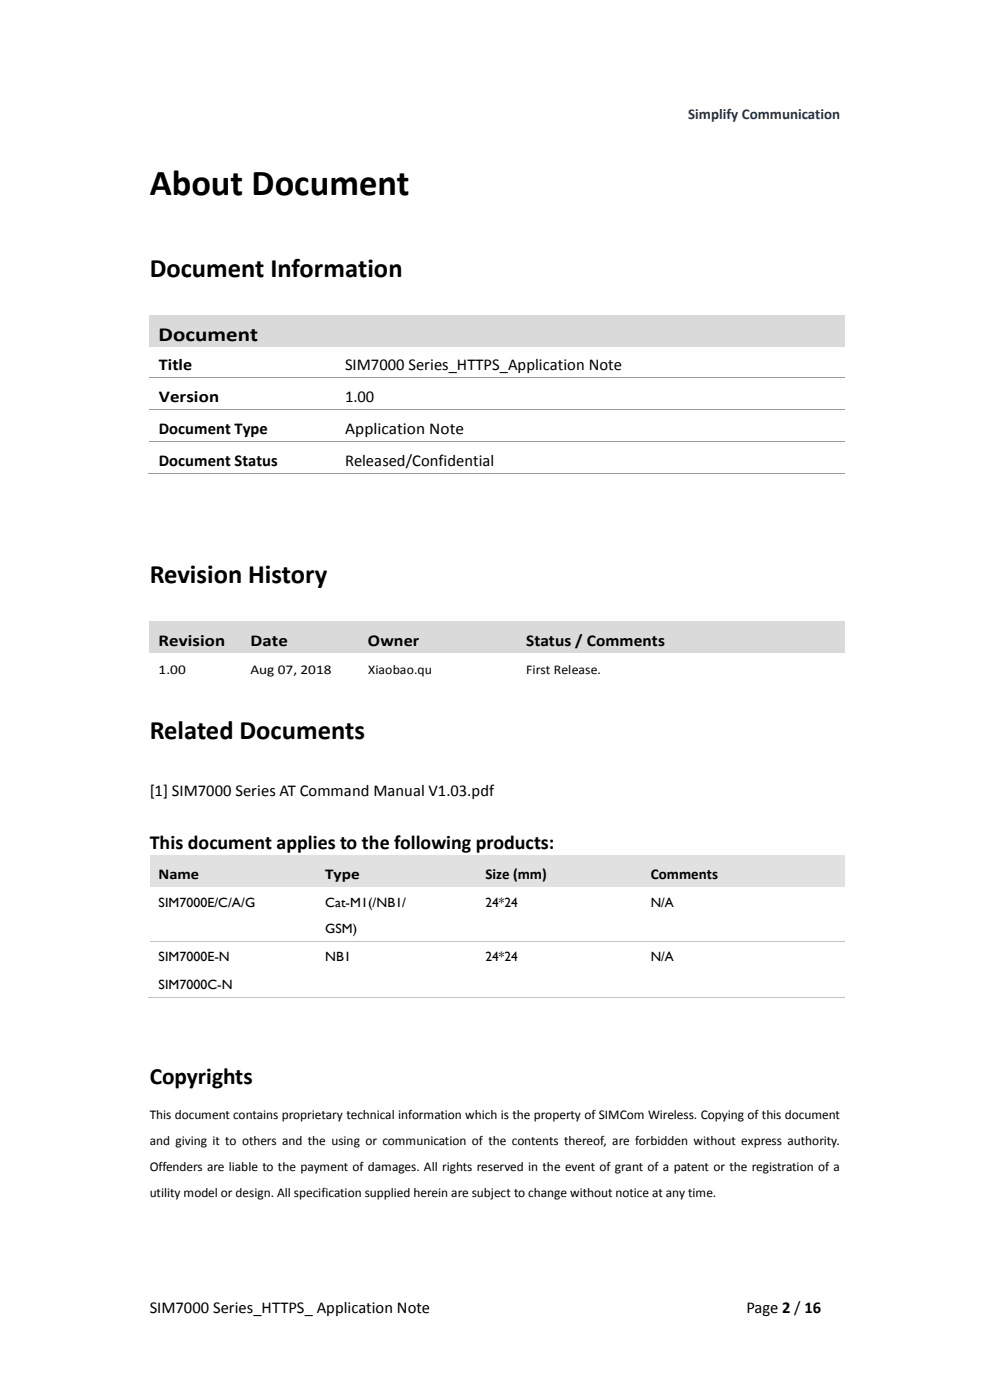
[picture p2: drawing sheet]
<svg xmlns="http://www.w3.org/2000/svg" width="210mm" height="297mm" viewBox="0 0 210 297" stroke-linecap="round" stroke-linejoin="round" font-family="sans-serif">
<defs><g id="words">
<text font-size="7.7" x="31.7" y="41.4">About Document</text>
<g font-size="5.6">
<text x="31.7" y="58.7">Document Information</text>
<text x="31.7" y="123.6">Revision History</text>
<text x="31.7" y="156.8">Related Documents</text>
</g>
<text font-size="5" x="31.7" y="229.9">Copyrights</text>
<g font-size="4.2">
<text x="33.7" y="72.3">Document</text>
<text x="31.7" y="180.1">This document applies to the following products:</text>
</g>
<g font-size="3.5">
<text x="33.7" y="78.5">Title</text>
<text x="73.2" y="78.6">SIM7000 Series_HTTPS_Application Note</text>
<text x="33.7" y="85.2">Version</text>
<text x="73.2" y="85.3">1.00</text>
<text x="33.7" y="92">Document Type</text>
<text x="73.2" y="92.1">Application Note</text>
<text x="33.7" y="98.8">Document Status</text>
<text x="73.2" y="98.8">Released/Confidential</text>
<text x="33.7" y="136.9">Revision</text>
<text x="53.1" y="136.9">Date</text>
<text x="78.1" y="136.9">Owner</text>
<text x="111.6" y="136.9">Status / Comments</text>
<text x="31.7" y="168.9">[1] SIM7000 Series AT Command Manual V1.03.pdf</text>
<text x="31.7" y="278.6">SIM7000 Series_HTTPS_ Application Note</text>
<text x="158.3" y="278.6">Page 2 / 16</text>
</g>
<text font-size="3.2" fill="#17365d" x="146" y="25.3">Simplify Communication</text>
<g font-size="3.2">
<text x="33.7" y="186.6">Name</text>
<text x="69" y="186.6">Type</text>
<text x="103" y="186.6">Size (mm)</text>
<text x="138.1" y="186.6">Comments</text>
</g>
<g font-size="2.8">
<text x="33.7" y="143">1.00</text>
<text x="53.1" y="143">Aug 07, 2018</text>
<text x="78.1" y="143">Xiaobao.qu</text>
<text x="111.6" y="143">First Release.</text>
<text x="33.7" y="192.4">SIM7000E/C/A/G</text>
<text x="69" y="192.4">Cat-M1(/NB1/</text>
<text x="69" y="197.9">GSM)</text>
<text x="103" y="192.4">24*24</text>
<text x="138" y="192.4">N/A</text>
<text x="33.7" y="203.9">SIM7000E-N</text>
<text x="69" y="203.9">NB1</text>
<text x="103" y="203.9">24*24</text>
<text x="138" y="203.9">N/A</text>
<text x="33.7" y="209.8">SIM7000C-N</text>
<text x="31.7" y="237.4">This document contains proprietary technical information which is the property of SIMCom Wireless. Copying of this document</text>
<text x="31.7" y="243">and giving it to others and the using or communication of the contents thereof, are forbidden without express authority.</text>
<text x="31.7" y="248.5">Offenders are liable to the payment of damages. All rights reserved in the event of grant of a patent or the registration of a</text>
<text x="31.7" y="254">utility model or design. All specification supplied herein are subject to change without notice at any time.</text>
</g>
</g></defs>
<path d="M31.7 66.8h147.6v6.8h-147.6z" fill="#dadada"/>
<path d="M31.7 80.2h37.2" fill="none" stroke="#9a9a9a" stroke-width=".21"/>
<path d="M68.9 80.1h.2v.2h-.2z" fill="#9a9a9a"/>
<path d="M31.7 87h37.2M69.1 80.2h110.2" fill="none" stroke="#9a9a9a" stroke-width=".21"/>
<path d="M68.9 86.9h.2v.1h-.2z" fill="#9a9a9a"/>
<path d="M31.7 93.7h37.2M69.1 87h110.2" fill="none" stroke="#9a9a9a" stroke-width=".21"/>
<path d="M68.9 93.6h.2v.2h-.2z" fill="#9a9a9a"/>
<path d="M69.1 93.7h110.2M31.5 100.5h37.4" fill="none" stroke="#9a9a9a" stroke-width=".21"/>
<path d="M68.7 100.4h.1v.2h-.1z" fill="#9a9a9a"/>
<path d="M68.8 100.5h110.5" fill="none" stroke="#9a9a9a" stroke-width=".21"/>
<g fill="#dadada">
<path d="M31.7 131.7h17.3v6.8h-17.3z"/>
<path d="M49 131.7h24.7v6.8h-24.7z"/>
<path d="M73.7 131.7h33.1v6.8h-33.1z"/>
<path d="M106.8 131.7h72.5v6.8h-72.5z"/>
</g>
<g fill="#e1e1e1">
<path d="M31.7 181.4h27.6v6.8h-27.6z"/>
<path d="M59.3 181.4h32.5v6.8h-32.5z"/>
<path d="M91.8 181.4h35v6.8h-35z"/>
<path d="M126.8 181.4h52.5v6.8h-52.5z"/>
</g>
<path d="M31.7 199.7h27.6" fill="none" stroke="#c1c1c1" stroke-width=".21"/>
<path d="M59.3 199.6h.1v.2h-.1z" fill="#c1c1c1"/>
<path d="M59.4 199.7h32.4" fill="none" stroke="#c1c1c1" stroke-width=".21"/>
<path d="M91.8 199.6h.1v.2h-.1z" fill="#c1c1c1"/>
<path d="M91.9 199.7h34.9" fill="none" stroke="#c1c1c1" stroke-width=".21"/>
<path d="M126.8 199.6h.2v.2h-.2z" fill="#c1c1c1"/>
<path d="M127 199.7h52.3M31.5 211.6h27.8" fill="none" stroke="#c1c1c1" stroke-width=".21"/>
<path d="M59 211.5h.2v.2h-.2z" fill="#c1c1c1"/>
<path d="M59.2 211.6h32.6" fill="none" stroke="#c1c1c1" stroke-width=".21"/>
<path d="M91.5 211.5h.2v.2h-.2z" fill="#c1c1c1"/>
<path d="M91.7 211.6h35.1" fill="none" stroke="#c1c1c1" stroke-width=".21"/>
<path d="M126.5 211.5h.2v.2h-.2z" fill="#c1c1c1"/>
<path d="M126.7 211.6h52.6" fill="none" stroke="#c1c1c1" stroke-width=".21"/>
<use href="#words"/>
</svg>
